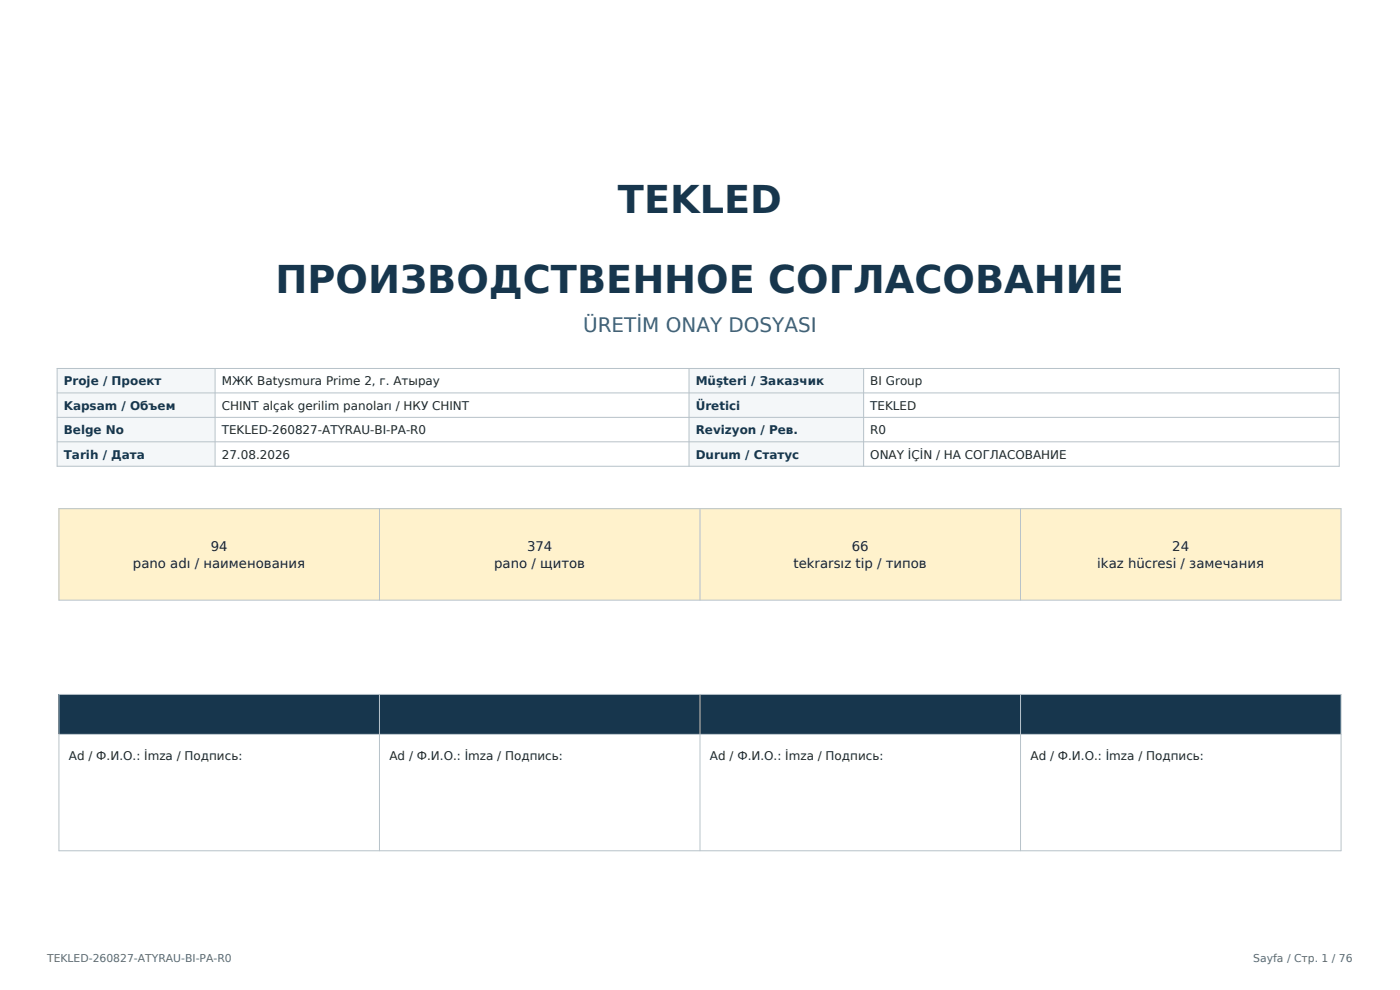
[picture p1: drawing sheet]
<svg xmlns="http://www.w3.org/2000/svg" width="297mm" height="210mm" viewBox="0 0 297 210" stroke-linecap="round" stroke-linejoin="round" font-family="sans-serif">
<defs><g id="words">
<g font-size="8.1" fill="#17364d">
<text x="131.1" y="45.2">TEKLED</text>
<text x="58.5" y="62.2">ПРОИЗВОДСТВЕННОЕ СОГЛАСОВАНИЕ</text>
</g>
<text font-size="4.2" fill="#2f6585" x="123.7" y="70.3">ÜRETİM ONAY DOSYASI</text>
<g font-size="2.8" fill="#20272b">
<text x="44.7" y="116.9">94</text>
<text x="111.8" y="116.9">374</text>
<text x="180.7" y="116.9">66</text>
<text x="248.7" y="116.9">24</text>
<text x="28.2" y="120.4">pano adı / наименования</text>
<text x="104.8" y="120.4">pano / щитов</text>
<text x="168.3" y="120.4">tekrarsız tip / типов</text>
<text x="232.8" y="120.4">ikaz hücresi / замечания</text>
</g>
<g font-size="2.5" fill="#17364d">
<text x="13.5" y="81.8">Proje / Проект</text>
<text x="147.6" y="81.8">Müşteri / Заказчик</text>
<text x="13.5" y="86.9">Kapsam / Объем</text>
<text x="147.6" y="86.9">Üretici</text>
<text x="13.5" y="92.1">Belge No</text>
<text x="147.6" y="92.1">Revizyon / Рев.</text>
<text x="13.5" y="97.3">Tarih / Дата</text>
<text x="147.6" y="97.3">Durum / Статус</text>
</g>
<g font-size="2.5" fill="#20272b">
<text x="47" y="81.8">МЖК Batysmura Prime 2, г. Атырау</text>
<text x="184.6" y="81.8">BI Group</text>
<text x="47" y="86.9">CHINT alçak gerilim panoları / НКУ CHINT</text>
<text x="184.6" y="86.9">TEKLED</text>
<text x="47" y="92.1">TEKLED-260827-ATYRAU-BI-PA-R0</text>
<text x="184.6" y="92.1">R0</text>
<text x="47" y="97.3">27.08.2026</text>
<text x="184.6" y="97.3">ONAY İÇİN / НА СОГЛАСОВАНИЕ</text>
<text x="14.6" y="161.1">Ad / Ф.И.О.: İmza / Подпись:</text>
<text x="82.6" y="161.1">Ad / Ф.И.О.: İmza / Подпись:</text>
<text x="150.6" y="161.1">Ad / Ф.И.О.: İmza / Подпись:</text>
<text x="218.6" y="161.1">Ad / Ф.И.О.: İmza / Подпись:</text>
</g>
<g font-size="2.3" fill="#5e6a71">
<text x="10" y="204">TEKLED-260827-ATYRAU-BI-PA-R0</text>
<text x="265.9" y="204">Sayfa / Стр. 1 / 76</text>
</g>
</g></defs>
<g fill="#f4f7f9">
<path d="M12.1 78.2h33.5v20.7h-33.5z" fill-rule="evenodd"/>
<path d="M146.2 78.2h37v20.7h-37z" fill-rule="evenodd"/>
</g>
<path d="M12.1 78.2h272v20.7h-272zM45.6 78.2v20.7M146.2 78.2v20.7M183.2 78.2v20.7M12.1 83.3h272M12.1 88.5h272M12.1 93.7h272" fill="none" stroke="#b7c2c9" stroke-width=".21"/>
<path d="M12.5 107.9h272v19.4h-272z" fill-rule="evenodd" fill="#fff2cc"/>
<path d="M12.5 107.9h272v19.4h-272zM80.5 107.9v19.4M148.5 107.9v19.4M216.5 107.9v19.4" fill="none" stroke="#b7c2c9" stroke-width=".21"/>
<path d="M12.5 147.3h272v8.5h-272z" fill-rule="evenodd" fill="#17364d"/>
<path d="M12.5 147.3h272v33.2h-272zM12.5 155.8h272M80.5 147.3v33.2M148.5 147.3v33.2M216.5 147.3v33.2" fill="none" stroke="#b7c2c9" stroke-width=".21"/>
<use href="#words"/>
</svg>
